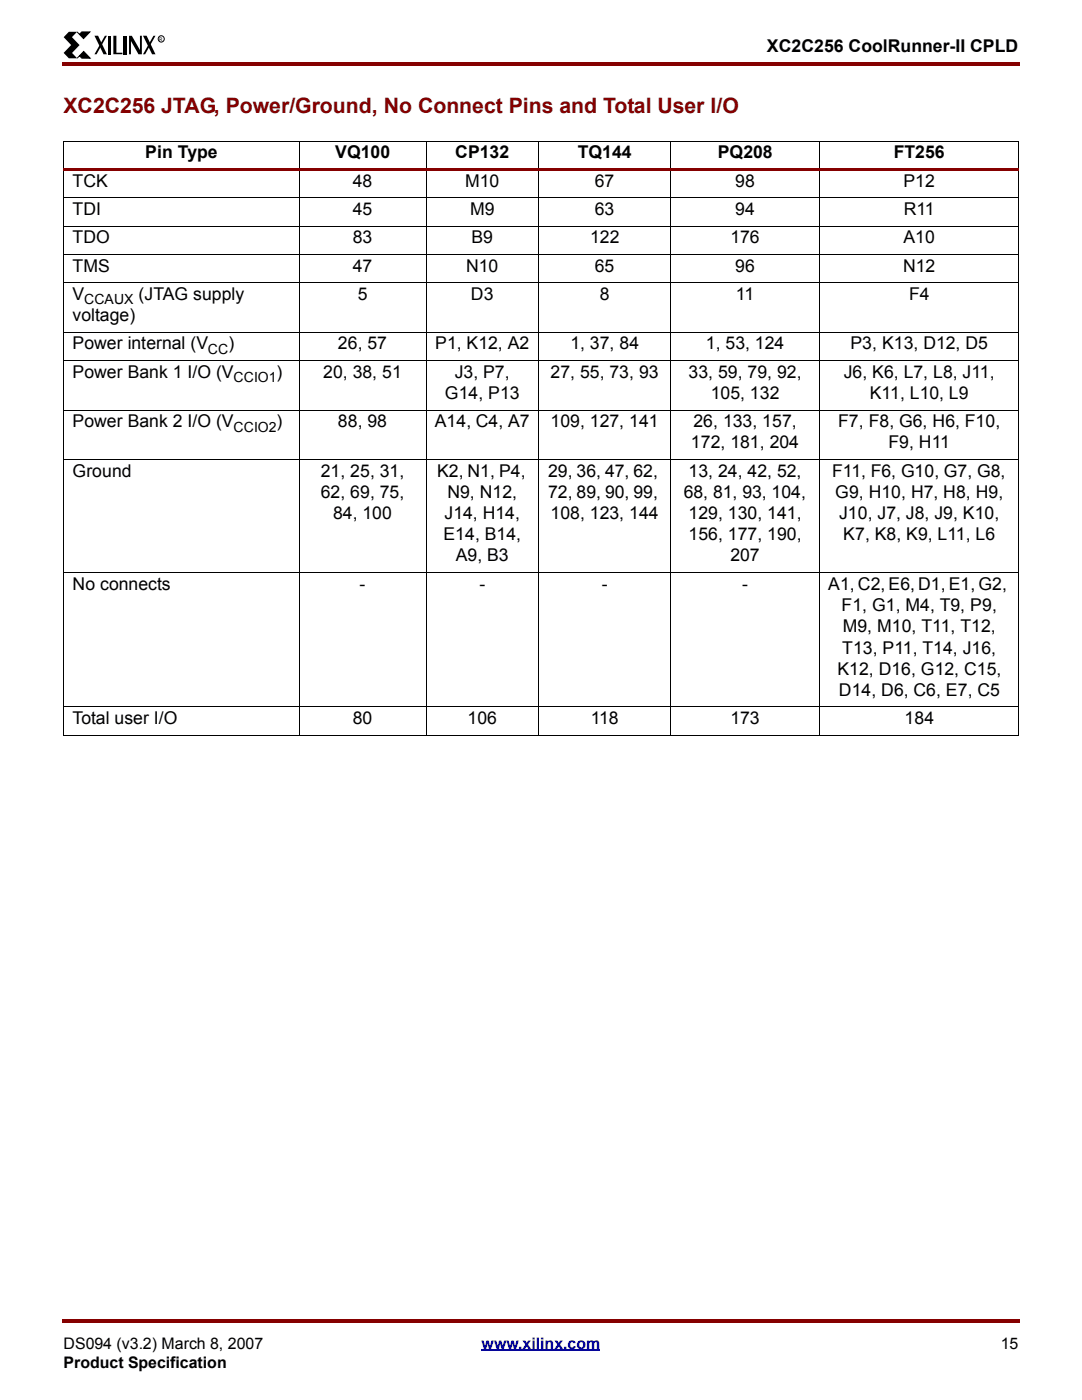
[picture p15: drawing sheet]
<svg xmlns="http://www.w3.org/2000/svg" width="216mm" height="279mm" viewBox="0 0 216 279" stroke-linecap="round" stroke-linejoin="round" font-family="sans-serif">
<defs><g id="words">
<text font-size="4.2" fill="#850000" x="12.7" y="22.6">XC2C256 JTAG, Power/Ground, No Connect Pins and Total User I/O</text>
<g font-size="3.5">
<text x="153" y="10.5">XC2C256 CoolRunner-II CPLD</text>
<text x="29" y="31.6">Pin Type</text>
<text x="66.9" y="31.6">VQ100</text>
<text x="90.9" y="31.6">CP132</text>
<text x="115.3" y="31.6">TQ144</text>
<text x="143.2" y="31.6">PQ208</text>
<text x="178.4" y="31.6">FT256</text>
<text x="14.5" y="37.3">TCK</text>
<text x="70.4" y="37.3">48</text>
<text x="92.8" y="37.3">M10</text>
<text x="118.7" y="37.3">67</text>
<text x="146.7" y="37.3">98</text>
<text x="180.3" y="37.3">P12</text>
<text x="14.5" y="42.9">TDI</text>
<text x="70.4" y="42.9">45</text>
<text x="93.8" y="42.9">M9</text>
<text x="118.7" y="42.9">63</text>
<text x="146.7" y="42.9">94</text>
<text x="180.3" y="42.9">R11</text>
<text x="14.5" y="48.6">TDO</text>
<text x="70.4" y="48.6">83</text>
<text x="94.1" y="48.6">B9</text>
<text x="117.7" y="48.6">122</text>
<text x="145.7" y="48.6">176</text>
<text x="180.3" y="48.6">A10</text>
<text x="14.5" y="54.2">TMS</text>
<text x="14.5" y="59.9">V</text>
<text x="27.6" y="59.9">(JTAG supply</text>
<text x="70.4" y="54.2">47</text>
<text x="71.4" y="59.9">5</text>
<text x="93" y="54.2">N10</text>
<text x="94" y="59.9">D3</text>
<text x="118.7" y="54.2">65</text>
<text x="119.7" y="59.9">8</text>
<text x="146.7" y="54.2">96</text>
<text x="146.9" y="59.9">11</text>
<text x="180.2" y="54.2">N12</text>
<text x="181.4" y="59.9">F4</text>
<text x="14.5" y="64.1">voltage)</text>
<text x="14.5" y="69.7">Power internal (V</text>
<text x="45.6" y="69.7">)</text>
<text x="67.4" y="69.7">26, 57</text>
<text x="86.8" y="69.7">P1, K12, A2</text>
<text x="113.8" y="69.7">1, 37, 84</text>
<text x="140.9" y="69.7">1, 53, 124</text>
<text x="169.7" y="69.7">P3, K13, D12, D5</text>
<text x="14.5" y="75.4">Power Bank 1 I/O (V</text>
<text x="55.2" y="75.4">)</text>
<text x="64.5" y="75.4">20, 38, 51</text>
<text x="90.8" y="75.4">J3, P7,</text>
<text x="109.9" y="75.4">27, 55, 73, 93</text>
<text x="137.4" y="75.4">33, 59, 79, 92,</text>
<text x="168.4" y="75.4">J6, K6, L7, L8, J11,</text>
<text x="88.8" y="79.6">G14, P13</text>
<text x="141.8" y="79.6">105, 132</text>
<text x="173.6" y="79.6">K11, L10, L9</text>
<text x="14.5" y="85.3">Power Bank 2 I/O (V</text>
<text x="55.2" y="85.3">)</text>
<text x="67.4" y="85.3">88, 98</text>
<text x="86.8" y="85.3">A14, C4, A7</text>
<text x="109.9" y="85.3">109, 127, 141</text>
<text x="137.9" y="89.5">172, 181, 204</text>
<text x="138.4" y="85.3">26, 133, 157,</text>
<text x="167.3" y="85.3">F7, F8, G6, H6, F10,</text>
<text x="177.3" y="89.5">F9, H11</text>
<text x="14.5" y="95.1">Ground</text>
<text x="64" y="95.1">21, 25, 31,</text>
<text x="87.2" y="95.1">K2, N1, P4,</text>
<text x="109.4" y="95.1">29, 36, 47, 62,</text>
<text x="137.4" y="95.1">13, 24, 42, 52,</text>
<text x="166" y="95.1">F11, F6, G10, G7, G8,</text>
<text x="64" y="99.4">62, 69, 75,</text>
<text x="89.3" y="99.4">N9, N12,</text>
<text x="109.4" y="99.4">72, 89, 90, 99,</text>
<text x="136.4" y="99.4">68, 81, 93, 104,</text>
<text x="166.7" y="99.4">G9, H10, H7, H8, H9,</text>
<text x="66.5" y="103.6">84, 100</text>
<text x="88.5" y="107.8">E14, B14,</text>
<text x="88.7" y="103.6">J14, H14,</text>
<text x="109.9" y="103.6">108, 123, 144</text>
<text x="137.4" y="103.6">129, 130, 141,</text>
<text x="137.4" y="107.8">156, 177, 190,</text>
<text x="167.5" y="103.6">J10, J7, J8, J9, K10,</text>
<text x="168.3" y="107.8">K7, K8, K9, L11, L6</text>
<text x="90.9" y="112.1">A9, B3</text>
<text x="145.8" y="112.1">207</text>
<text x="14.5" y="117.7">No connects</text>
<text x="71.8" y="117.7">-</text>
<text x="95.7" y="117.7">-</text>
<text x="120.1" y="117.7">-</text>
<text x="148.1" y="117.7">-</text>
<text x="165.3" y="117.7">A1, C2, E6, D1, E1, G2,</text>
<text x="167.9" y="122">F1, G1, M4, T9, P9,</text>
<text x="168.1" y="130.4">T13, P11, T14, J16,</text>
<text x="168.2" y="126.2">M9, M10, T11, T12,</text>
<text x="167.1" y="134.7">K12, D16, G12, C15,</text>
<text x="167.4" y="138.9">D14, D6, C6, E7, C5</text>
<text x="14.5" y="144.5">Total user I/O</text>
<text x="70.4" y="144.5">80</text>
<text x="93.3" y="144.5">106</text>
<text x="117.9" y="144.5">118</text>
<text x="145.8" y="144.5">173</text>
<text x="180.5" y="144.5">184</text>
</g>
<g font-size="3.2">
<text x="12.7" y="269.2">DS094 (v3.2) March 8, 2007</text>
<text x="199.7" y="269.2">15</text>
<text x="12.7" y="273">Product Specification</text>
</g>
<text font-size="3.2" fill="#00f" x="96.1" y="269.2">www.xilinx.com</text>
<g font-size="2.8">
<text x="16.8" y="60.7">CCAUX</text>
<text x="41.5" y="70.6">CC</text>
<text x="46.6" y="76.2">CCIO1</text>
<text x="46.6" y="86.1">CCIO2</text>
</g>
<text font-size="1" x="31.8" y="8.1">R</text>
</g></defs>
<g fill="#850000">
<path d="M12.4 12.4h.3v.7h-.3z"/>
<path d="M12.7 12.4h190.8v.7h-190.8z"/>
</g>
<path d="M12.7 267h190.5v8.2h-190.5z" fill="#fff"/>
<path d="M96.1 269.5h23.7" fill="none" stroke="#00f" stroke-width=".34"/>
<g fill="#850000">
<path d="M12.4 263.2h.3v.7h-.3z"/>
<path d="M12.7 263.2h190.8v.7h-190.8z"/>
</g>
<path d="M12.7 6.3h20.1v5.3h-20.1z" fill="#fff"/>
<path d="M13.7 6.3h1.7l-1 1.1 1.5 1.6-1.5 1.6 1 1h-1.7l-1-1 1.5-1.6-1.5-1.6zM18.8 7.1h.8l1.7 3.7h-.6zM20.9 7.1h.4l-2 3.7h-.5zM21.5 7.1h.6v3.7h-.6zM22.6 7.1h.6v3.4h1.2v.3h-1.8zM24.7 7.1h.6v3.7h-.6zM25.7 7.1h.6l1.6 2.9v-2.9h.4v3.7h-.7l-1.5-2.6v2.6h-.4zM28.5 7.1h.8l1.7 3.7h-.7zM30.6 7.1h.4l-2 3.7h-.5z" fill="#000"/>
<path d="M15.4 6.4l.5 .5 .4-.5h1.6l-1.2 1.3zM16.7 10.3l1.3 1.3h-1.7l-.4-.5-.5 .5z" fill="#000" stroke="#000" stroke-width=".2"/>
<g fill="none" stroke="#000" stroke-width=".2">
<path d="M12.7 28.2h190.7M12.7 28.3v118.4M59.7 28.2v118.6M85 28.2v118.6M107.5 28.2v118.6M133.9 28.2v118.6M163.5 28.2v118.6M203.3 28.3v118.4"/>
<circle cx="32.2" cy="7.8" r=".62"/>
</g>
<path d="M12.7 33.6h190.7v.6h-190.7z" fill="#850000"/>
<path d="M12.7 39.5h190.7M12.7 45.2h190.7M12.7 50.8h190.7M12.7 56.4h190.7M12.7 66.3h190.7M12.7 72h190.7M12.7 81.8h190.7M12.7 91.7h190.7M12.7 114.3h190.7M12.7 141.1h190.7M12.7 146.8h190.7" fill="none" stroke="#000" stroke-width=".2"/>
<use href="#words"/>
</svg>
